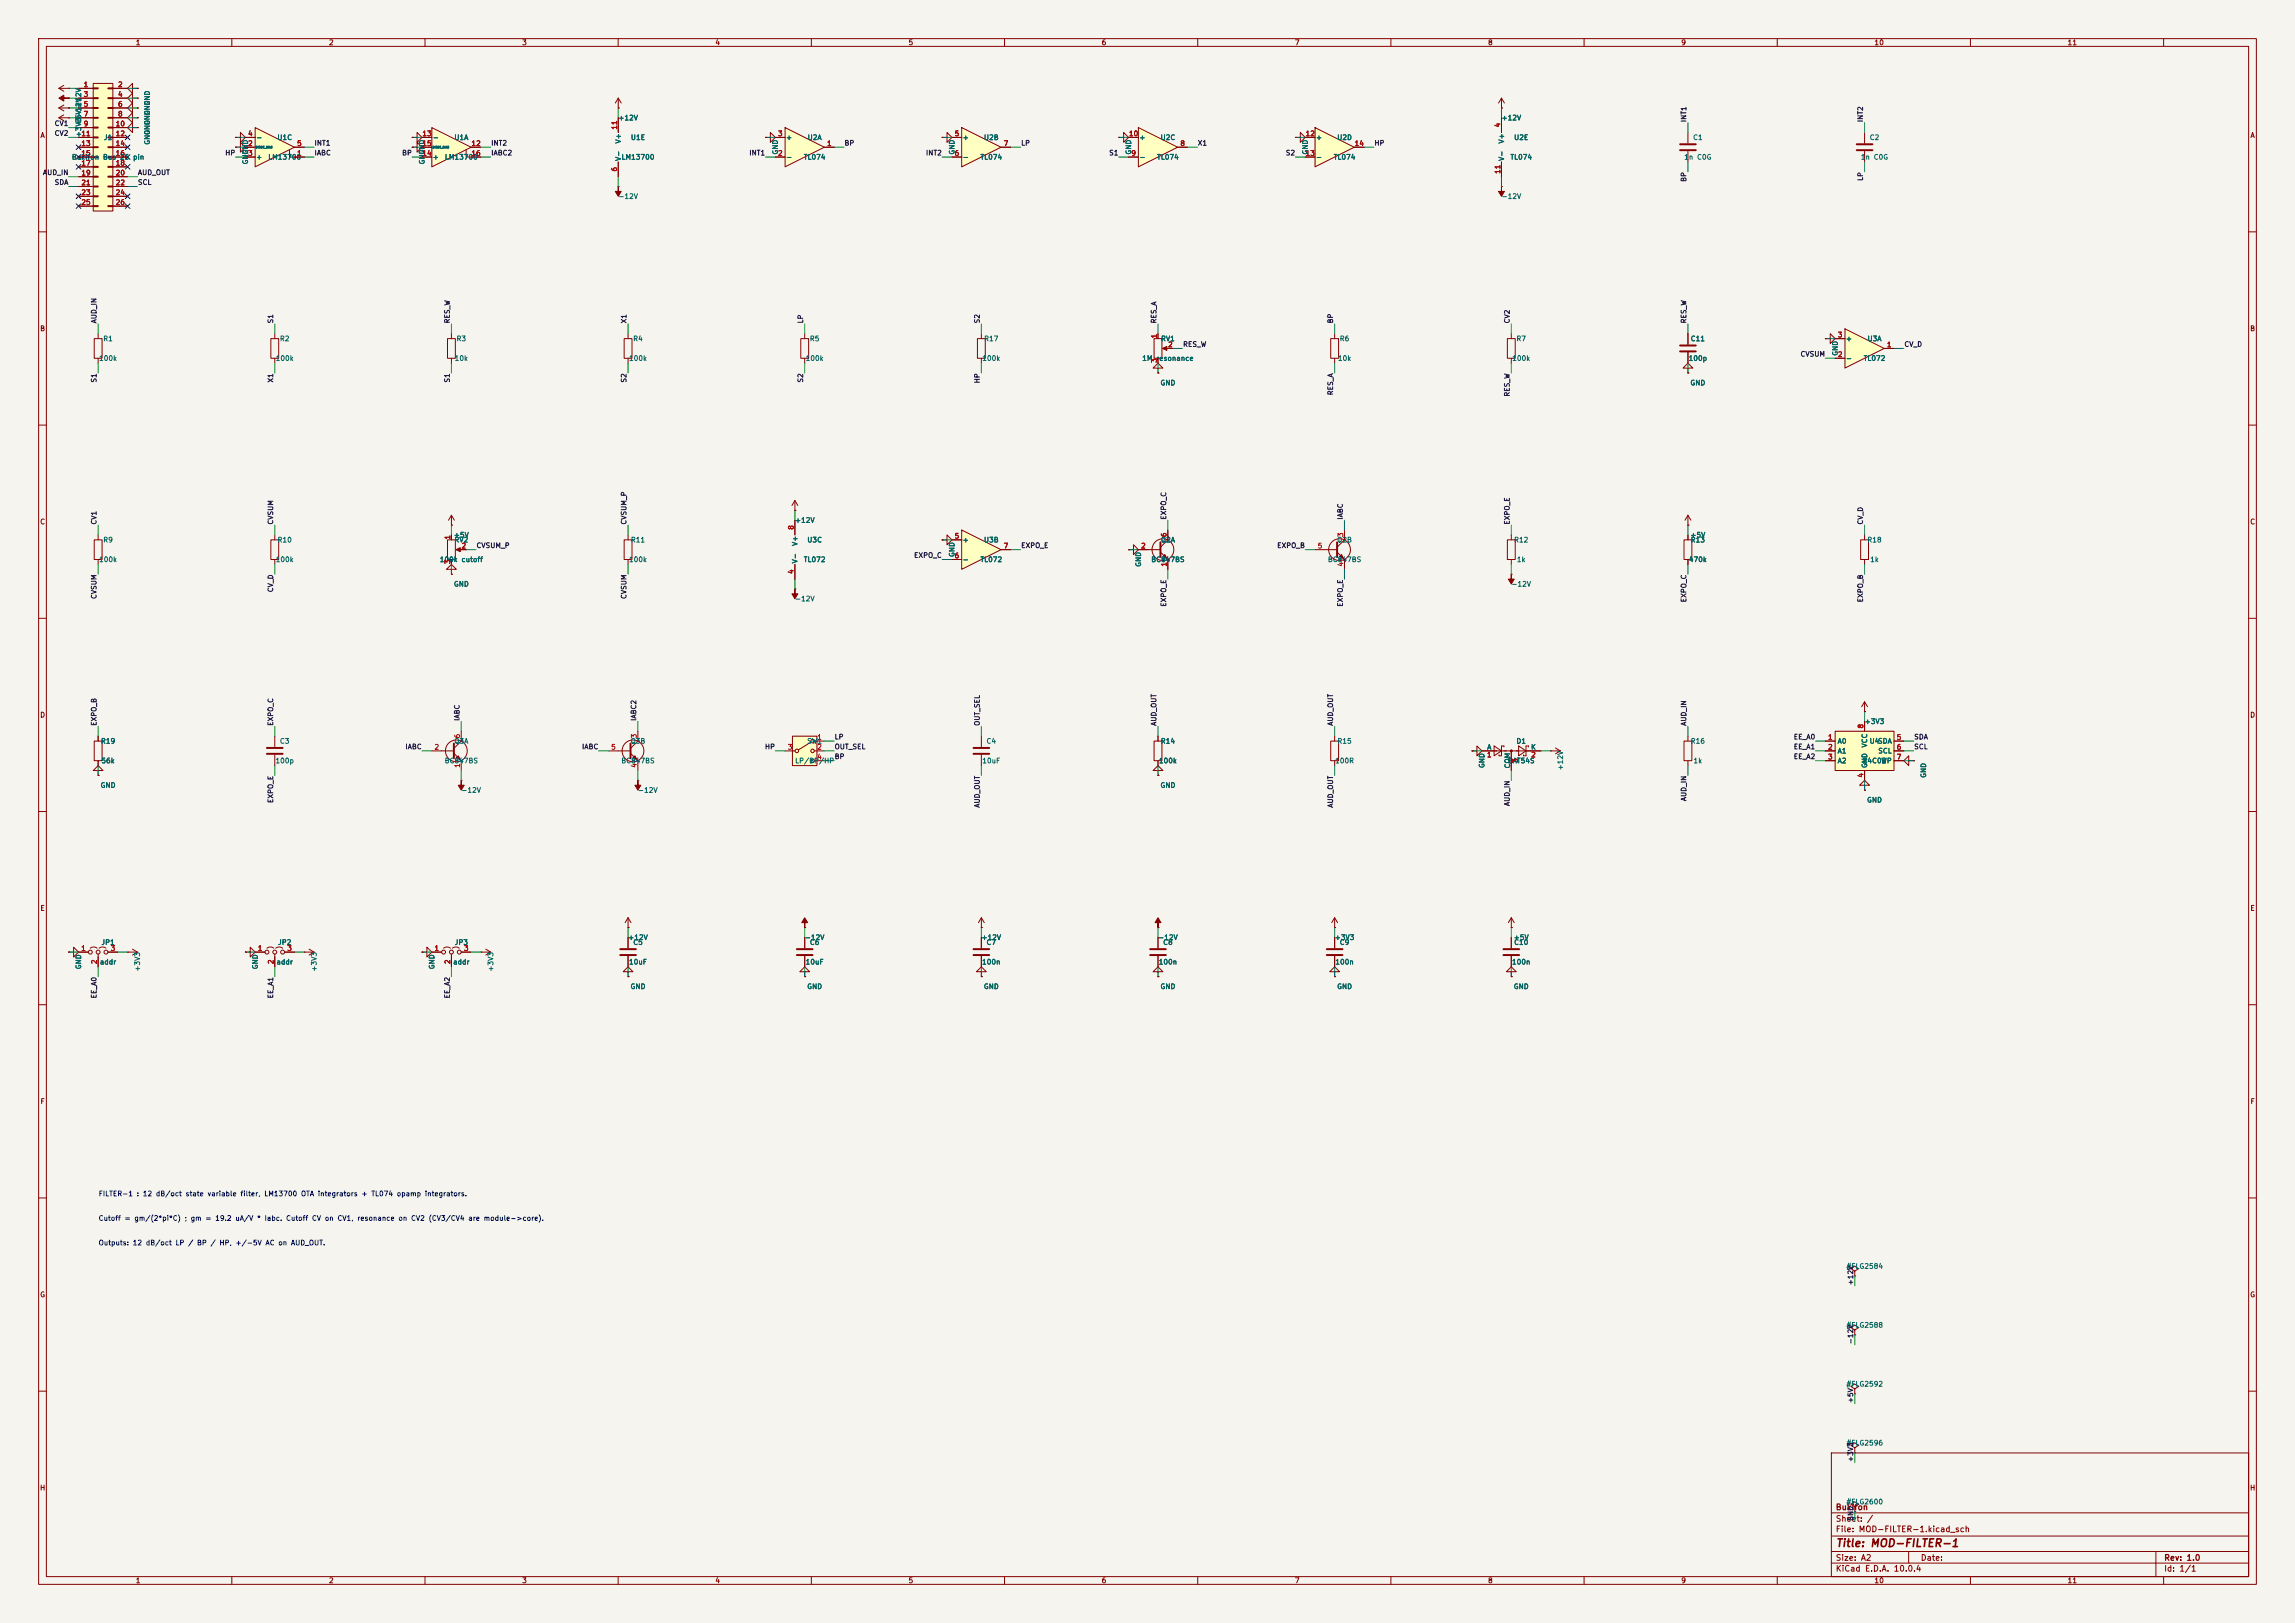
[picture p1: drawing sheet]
<svg xmlns="http://www.w3.org/2000/svg" width="594mm" height="420mm" viewBox="0 0 594 420" stroke-linecap="round" stroke-linejoin="round" font-family="sans-serif">
<defs><g id="words">
<text font-size="2" fill="#840000" x="475" y="400.8">Title: MOD-FILTER-1</text>
<g font-size="1.5" fill="#840000">
<text x="475" y="394.1">Sheet: /</text>
<text x="475" y="391.1">Bukifon</text>
<text x="475" y="396.8">File: MOD-FILTER-1.kicad_sch</text>
<text x="475" y="407">KiCad E.D.A. 10.0.4</text>
<text x="475" y="404.2">Size: A2</text>
<text x="497" y="404.2">Date:</text>
<text x="560" y="404.2">Rev: 1.0</text>
<text x="560" y="407">Id: 1/1</text>
</g>
<g font-size="1.3" fill="#840000">
<text x="35" y="12">1</text>
<text x="85" y="12">2</text>
<text x="135" y="12">3</text>
<text x="185" y="12">4</text>
<text x="235" y="12">5</text>
<text x="285" y="12">6</text>
<text x="335" y="12">7</text>
<text x="385" y="12">8</text>
<text x="435" y="12">9</text>
<text x="485" y="12">10</text>
<text x="535" y="12">11</text>
<text x="10.3" y="36">A</text>
<text x="582.3" y="36">A</text>
<text x="10.3" y="86">B</text>
<text x="582.3" y="86">B</text>
<text x="10.3" y="136">C</text>
<text x="582.3" y="136">C</text>
<text x="10.3" y="186">D</text>
<text x="582.3" y="186">D</text>
<text x="10.3" y="236">E</text>
<text x="582.3" y="236">E</text>
<text x="10.3" y="286">F</text>
<text x="582.3" y="286">F</text>
<text x="10.3" y="336">G</text>
<text x="582.3" y="336">G</text>
<text x="10.2" y="386">H</text>
<text x="582.2" y="386">H</text>
<text x="35" y="410">1</text>
<text x="85" y="410">2</text>
<text x="135" y="410">3</text>
<text x="185" y="410">4</text>
<text x="235" y="410">5</text>
<text x="285" y="410">6</text>
<text x="335" y="410">7</text>
<text x="385" y="410">8</text>
<text x="435" y="410">9</text>
<text x="485" y="410">10</text>
<text x="535" y="410">11</text>
</g>
<g font-size="1.3" fill="#a90000">
<text x="21.5" y="22.8">1</text>
<text x="30.4" y="22.8">2</text>
<text x="21.5" y="25.4">3</text>
<text x="21.5" y="27.9">5</text>
<text x="30.4" y="25.4">4</text>
<text x="30.4" y="27.9">6</text>
<text x="20.9" y="35.5">11</text>
<text x="21.5" y="30.5">7</text>
<text x="21.5" y="33">9</text>
<text x="29.8" y="33">10</text>
<text x="29.8" y="35.5">12</text>
<text x="30.4" y="30.5">8</text>
<text x="64.1" y="35.5">4</text>
<text x="109.2" y="35.5">13</text>
<text x="160" y="33.7" transform="rotate(-90 160 33.7)">11</text>
<text x="201.2" y="35.5">3</text>
<text x="246.9" y="35.5">5</text>
<text x="292.1" y="35.5">10</text>
<text x="337.8" y="35.5">12</text>
<text x="388.6" y="33.1" transform="rotate(-90 388.6 33.1)">4</text>
<text x="20.9" y="38.1">13</text>
<text x="20.9" y="40.6">15</text>
<text x="29.8" y="38.1">14</text>
<text x="29.8" y="40.6">16</text>
<text x="64.1" y="38.1">2</text>
<text x="64.1" y="40.6">3</text>
<text x="76.8" y="40.6">1</text>
<text x="76.8" y="38.1">5</text>
<text x="109.2" y="40.6">14</text>
<text x="109.2" y="38.1">15</text>
<text x="121.9" y="38.1">12</text>
<text x="121.9" y="40.6">16</text>
<text x="201.2" y="40.6">2</text>
<text x="213.9" y="38.1">1</text>
<text x="246.9" y="40.6">6</text>
<text x="259.6" y="38.1">7</text>
<text x="292.7" y="40.6">9</text>
<text x="305.4" y="38.1">8</text>
<text x="337.8" y="40.6">13</text>
<text x="350.5" y="38.1">14</text>
<text x="20.9" y="43.2">17</text>
<text x="20.9" y="45.7">19</text>
<text x="29.8" y="43.2">18</text>
<text x="29.8" y="45.7">20</text>
<text x="160" y="44.5" transform="rotate(-90 160 44.5)">6</text>
<text x="388.6" y="45.1" transform="rotate(-90 388.6 45.1)">11</text>
<text x="20.9" y="48.2">21</text>
<text x="20.9" y="50.8">23</text>
<text x="20.9" y="53.3">25</text>
<text x="29.8" y="48.2">22</text>
<text x="29.8" y="50.8">24</text>
<text x="29.8" y="53.3">26</text>
<text x="299.7" y="87.7" transform="rotate(-90 299.7 87.7)">1</text>
<text x="475.5" y="87.6">3</text>
<text x="299.7" y="94.1" transform="rotate(-90 299.7 94.1)">3</text>
<text x="302.2" y="90.1">2</text>
<text x="475.5" y="92.7">2</text>
<text x="488.2" y="90.1">1</text>
<text x="205.7" y="137.2" transform="rotate(-90 205.7 137.2)">8</text>
<text x="116.8" y="139.8" transform="rotate(-90 116.8 139.8)">1</text>
<text x="119.3" y="142.2">2</text>
<text x="246.9" y="139.7">5</text>
<text x="259.6" y="142.2">7</text>
<text x="295.2" y="142.2">2</text>
<text x="302.2" y="139.1" transform="rotate(-90 302.2 139.1)">6</text>
<text x="340.9" y="142.2">5</text>
<text x="348" y="139.1" transform="rotate(-90 348 139.1)">3</text>
<text x="116.8" y="146.1" transform="rotate(-90 116.8 146.1)">3</text>
<text x="205.7" y="148.7" transform="rotate(-90 205.7 148.7)">4</text>
<text x="246.9" y="144.8">6</text>
<text x="302.2" y="146.8" transform="rotate(-90 302.2 146.8)">1</text>
<text x="348" y="146.8" transform="rotate(-90 348 146.8)">4</text>
<text x="119.4" y="191.2" transform="rotate(-90 119.4 191.2)">6</text>
<text x="165.1" y="191.2" transform="rotate(-90 165.1 191.2)">3</text>
<text x="211.4" y="191.7">1</text>
<text x="473" y="191.7">1</text>
<text x="482.6" y="188.7" transform="rotate(-90 482.6 188.7)">8</text>
<text x="490.8" y="191.7">5</text>
<text x="112.3" y="194.3">2</text>
<text x="158" y="194.3">5</text>
<text x="203.8" y="194.3">3</text>
<text x="211.4" y="194.3">2</text>
<text x="211.4" y="196.8">4</text>
<text x="384.7" y="196.3">1</text>
<text x="393.1" y="197.6" transform="rotate(-90 393.1 197.6)">3</text>
<text x="396.2" y="196.3">2</text>
<text x="473" y="194.3">2</text>
<text x="473" y="196.8">3</text>
<text x="490.8" y="194.3">6</text>
<text x="490.8" y="196.8">7</text>
<text x="119.4" y="198.8" transform="rotate(-90 119.4 198.8)">1</text>
<text x="165.1" y="198.8" transform="rotate(-90 165.1 198.8)">4</text>
<text x="482.6" y="201.4" transform="rotate(-90 482.6 201.4)">4</text>
<text x="20.9" y="246.4">1</text>
<text x="25.4" y="249.6" transform="rotate(-90 25.4 249.6)">2</text>
<text x="28.5" y="246.4">3</text>
<text x="66.6" y="246.4">1</text>
<text x="71.1" y="249.6" transform="rotate(-90 71.1 249.6)">2</text>
<text x="74.2" y="246.4">3</text>
<text x="112.3" y="246.4">1</text>
<text x="116.8" y="249.6" transform="rotate(-90 116.8 249.6)">2</text>
<text x="119.9" y="246.4">3</text>
</g>
<g font-size="1.3" fill="#006464">
<text x="39.1" y="30" transform="rotate(-90 39.1 30)">GND</text>
<text x="39.1" y="27.4" transform="rotate(-90 39.1 27.4)">GND</text>
<text x="21.3" y="35.7" transform="rotate(-90 21.3 35.7)">+3V3-12V</text>
<text x="21.3" y="32.5" transform="rotate(-90 21.3 32.5)">+5V +12V</text>
<text x="39.1" y="35.1" transform="rotate(-90 39.1 35.1)">GND</text>
<text x="39.1" y="32.5" transform="rotate(-90 39.1 32.5)">GND</text>
<text x="159.9" y="31.5">+12V</text>
<text x="388.5" y="31.5">+12V</text>
<text x="18.5" y="41.6">Bukifon Bus 26 pin</text>
<text x="26.7" y="36.5">J1</text>
<text x="39.1" y="37.6" transform="rotate(-90 39.1 37.6)">GND</text>
<text x="66.2" y="41.6">+</text>
<text x="66.2" y="36.5">-</text>
<text x="69.3" y="41.6">LM13700</text>
<text x="71.7" y="36.5">U1C</text>
<text x="111.9" y="36.5">-</text>
<text x="111.9" y="41.6">+</text>
<text x="115" y="41.6">LM13700</text>
<text x="117.5" y="36.5">U1A</text>
<text x="160.7" y="41.6">LM13700</text>
<text x="161" y="41.8" transform="rotate(-90 161 41.8)">V-</text>
<text x="161" y="37.3" transform="rotate(-90 161 37.3)">V+</text>
<text x="163.2" y="36.5">U1E</text>
<text x="201.6" y="40.1" transform="rotate(-90 201.6 40.1)">GND</text>
<text x="203.3" y="41.6">-</text>
<text x="203.3" y="36.5">+</text>
<text x="207.9" y="41.6">TL074</text>
<text x="208.9" y="36.5">U2A</text>
<text x="247.4" y="40.1" transform="rotate(-90 247.4 40.1)">GND</text>
<text x="249" y="36.5">+</text>
<text x="249" y="41.6">-</text>
<text x="253.6" y="41.6">TL074</text>
<text x="254.5" y="36.5">U2B</text>
<text x="293.1" y="40.1" transform="rotate(-90 293.1 40.1)">GND</text>
<text x="294.8" y="41.6">-</text>
<text x="294.8" y="36.5">+</text>
<text x="299.3" y="41.6">TL074</text>
<text x="300.3" y="36.5">U2C</text>
<text x="338.8" y="40.1" transform="rotate(-90 338.8 40.1)">GND</text>
<text x="340.5" y="36.5">+</text>
<text x="340.5" y="41.6">-</text>
<text x="345.1" y="41.6">TL074</text>
<text x="346" y="36.5">U2D</text>
<text x="389.6" y="41.8" transform="rotate(-90 389.6 41.8)">V-</text>
<text x="389.6" y="37.3" transform="rotate(-90 389.6 37.3)">V+</text>
<text x="390.8" y="41.6">TL074</text>
<text x="391.8" y="36.5">U2E</text>
<text x="435.8" y="41.6">1n C0G</text>
<text x="438.1" y="36.5">C1</text>
<text x="481.5" y="41.6">1n C0G</text>
<text x="483.8" y="36.5">C2</text>
<text x="64.5" y="42.7" transform="rotate(-90 64.5 42.7)">GND</text>
<text x="110.2" y="42.7" transform="rotate(-90 110.2 42.7)">GND</text>
<text x="159.9" y="51.8">-12V</text>
<text x="388.5" y="51.8">-12V</text>
<text x="26.6" y="88.6">R1</text>
<text x="72.3" y="88.6">R2</text>
<text x="118" y="88.6">R3</text>
<text x="163.8" y="88.6">R4</text>
<text x="209.5" y="88.6">R5</text>
<text x="254.6" y="88.6">R17</text>
<text x="300.4" y="88.6">RV1</text>
<text x="346.6" y="88.6">R6</text>
<text x="392.4" y="88.6">R7</text>
<text x="437.5" y="88.6">C11</text>
<text x="477.6" y="88.6">+</text>
<text x="483.2" y="88.6">U3A</text>
<text x="25.5" y="93.7">100k</text>
<text x="71.2" y="93.7">100k</text>
<text x="117.6" y="93.7">10k</text>
<text x="162.7" y="93.7">100k</text>
<text x="208.4" y="93.7">100k</text>
<text x="254.1" y="93.7">100k</text>
<text x="295.5" y="93.7">1M resonance</text>
<text x="346.2" y="93.7">10k</text>
<text x="391.3" y="93.7">100k</text>
<text x="436.9" y="93.7">100p</text>
<text x="476" y="92.2" transform="rotate(-90 476 92.2)">GND</text>
<text x="477.6" y="93.7">-</text>
<text x="482.2" y="93.7">TL072</text>
<text x="300.2" y="100">GND</text>
<text x="437.4" y="100">GND</text>
<text x="205.6" y="135.6">+12V</text>
<text x="26.6" y="140.7">R9</text>
<text x="71.7" y="140.7">R10</text>
<text x="117.3" y="139.4">+5V</text>
<text x="117.5" y="140.7">RV2</text>
<text x="163.2" y="140.7">R11</text>
<text x="206.7" y="141.4" transform="rotate(-90 206.7 141.4)">V+</text>
<text x="208.8" y="140.7">U3C</text>
<text x="249" y="140.7">+</text>
<text x="254.5" y="140.7">U3B</text>
<text x="300.3" y="140.7">Q2A</text>
<text x="346" y="140.7">Q2B</text>
<text x="391.8" y="140.7">R12</text>
<text x="437.4" y="139.4">+5V</text>
<text x="437.5" y="140.7">R13</text>
<text x="483.2" y="140.7">R18</text>
<text x="25.5" y="145.8">100k</text>
<text x="71.2" y="145.8">100k</text>
<text x="113.7" y="145.8">100k cutoff</text>
<text x="162.7" y="145.8">100k</text>
<text x="206.7" y="145.9" transform="rotate(-90 206.7 145.9)">V-</text>
<text x="207.9" y="145.8">TL072</text>
<text x="247.4" y="144.3" transform="rotate(-90 247.4 144.3)">GND</text>
<text x="249" y="145.8">-</text>
<text x="253.6" y="145.8">TL072</text>
<text x="295.6" y="146.8" transform="rotate(-90 295.6 146.8)">GND</text>
<text x="297.8" y="145.8">BC847BS</text>
<text x="343.6" y="145.8">BC847BS</text>
<text x="392.5" y="145.8">1k</text>
<text x="437" y="145.8">470k</text>
<text x="483.9" y="145.8">1k</text>
<text x="117.3" y="152.1">GND</text>
<text x="205.6" y="155.9">-12V</text>
<text x="391.1" y="152.1">-12V</text>
<text x="482.5" y="187.7">+3V3</text>
<text x="26" y="192.7">R19</text>
<text x="26.1" y="197.8">56k</text>
<text x="71.2" y="197.8">100p</text>
<text x="72.3" y="192.7">C3</text>
<text x="115" y="197.8">BC847BS</text>
<text x="117.5" y="192.7">Q3A</text>
<text x="160.7" y="197.8">BC847BS</text>
<text x="163.1" y="192.7">Q3B</text>
<text x="205.7" y="197.8">LP/BP/HP</text>
<text x="208.8" y="192.7">SW1</text>
<text x="254.1" y="197.8">10uF</text>
<text x="255.2" y="192.7">C4</text>
<text x="299.8" y="197.8">100k</text>
<text x="300.3" y="192.7">R14</text>
<text x="345.4" y="197.8">100R</text>
<text x="346" y="192.7">R15</text>
<text x="384.8" y="194.3">A</text>
<text x="390.1" y="197.8">BAT54S</text>
<text x="392.4" y="192.7">D1</text>
<text x="396.1" y="194.3">K</text>
<text x="437.5" y="192.7">R16</text>
<text x="438.2" y="197.8">1k</text>
<text x="475.5" y="192.7">A0</text>
<text x="475.5" y="195.3">A1</text>
<text x="475.5" y="197.8">A2</text>
<text x="482" y="197.8">24C02</text>
<text x="483.6" y="193.6" transform="rotate(-90 483.6 193.6)">VCC</text>
<text x="483.8" y="192.7">U4SDA</text>
<text x="486" y="195.3">SCL</text>
<text x="486.8" y="197.8">WP</text>
<text x="384.5" y="198.9" transform="rotate(-90 384.5 198.9)">GND</text>
<text x="391.1" y="199" transform="rotate(-90 391.1 199)">COM</text>
<text x="404.8" y="199.5" transform="rotate(-90 404.8 199.5)">+12V</text>
<text x="483.6" y="198.9" transform="rotate(-90 483.6 198.9)">GND</text>
<text x="498.8" y="201.4" transform="rotate(-90 498.8 201.4)">GND</text>
<text x="25.9" y="204.2">GND</text>
<text x="119.3" y="205.4">-12V</text>
<text x="165" y="205.4">-12V</text>
<text x="300.2" y="204.2">GND</text>
<text x="483.1" y="208">GND</text>
<text x="26.1" y="244.8">JP1</text>
<text x="71.8" y="244.8">JP2</text>
<text x="117.6" y="244.8">JP3</text>
<text x="162.5" y="243.5">+12V</text>
<text x="163.8" y="244.8">C5</text>
<text x="208.2" y="243.5">-12V</text>
<text x="209.5" y="244.8">C6</text>
<text x="253.9" y="243.5">+12V</text>
<text x="255.2" y="244.8">C7</text>
<text x="299.6" y="243.5">-12V</text>
<text x="300.9" y="244.8">C8</text>
<text x="345.3" y="243.5">+3V3</text>
<text x="346.6" y="244.8">C9</text>
<text x="391.7" y="243.5">+5V</text>
<text x="391.8" y="244.8">C10</text>
<text x="21.3" y="251" transform="rotate(-90 21.3 251)">GND</text>
<text x="25.7" y="249.9">addr</text>
<text x="36.5" y="251.6" transform="rotate(-90 36.5 251.6)">+3V3</text>
<text x="67" y="251" transform="rotate(-90 67 251)">GND</text>
<text x="71.4" y="249.9">addr</text>
<text x="82.3" y="251.6" transform="rotate(-90 82.3 251.6)">+3V3</text>
<text x="112.7" y="251" transform="rotate(-90 112.7 251)">GND</text>
<text x="117.2" y="249.9">addr</text>
<text x="128" y="251.6" transform="rotate(-90 128 251.6)">+3V3</text>
<text x="162.7" y="249.9">10uF</text>
<text x="208.4" y="249.9">10uF</text>
<text x="254" y="249.9">100n</text>
<text x="299.8" y="249.9">100n</text>
<text x="345.5" y="249.9">100n</text>
<text x="391.2" y="249.9">100n</text>
<text x="163.1" y="256.2">GND</text>
<text x="208.8" y="256.2">GND</text>
<text x="254.5" y="256.2">GND</text>
<text x="300.2" y="256.2">GND</text>
<text x="345.9" y="256.2">GND</text>
<text x="391.7" y="256.2">GND</text>
<text x="477.8" y="328.6">#FLG2584</text>
<text x="477.8" y="343.9">#FLG2588</text>
<text x="477.8" y="359.1">#FLG2592</text>
<text x="477.8" y="374.4">#FLG2596</text>
<text x="477.8" y="389.6">#FLG2600</text>
</g>
<g font-size="1.3" fill="#0f0f0f">
<text x="14" y="35.4">CV2</text>
<text x="14" y="32.9">CV1</text>
<text x="436.8" y="31.8" transform="rotate(-90 436.8 31.8)">INT1</text>
<text x="482.5" y="31.8" transform="rotate(-90 482.5 31.8)">INT2</text>
<text x="58.2" y="40.5">HP</text>
<text x="81.3" y="38">INT1</text>
<text x="81.3" y="40.5">IABC</text>
<text x="103.9" y="40.5">BP</text>
<text x="127" y="40.5">IABC2</text>
<text x="127" y="38">INT2</text>
<text x="193.8" y="40.5">INT1</text>
<text x="218.4" y="38">BP</text>
<text x="239.5" y="40.5">INT2</text>
<text x="264.2" y="38">LP</text>
<text x="286.9" y="40.5">S1</text>
<text x="309.9" y="38">X1</text>
<text x="332.7" y="40.5">S2</text>
<text x="355.6" y="38">HP</text>
<text x="11" y="45.6">AUD_IN</text>
<text x="35.6" y="45.6">AUD_OUT</text>
<text x="436.8" y="47.2" transform="rotate(-90 436.8 47.2)">BP</text>
<text x="482.5" y="47" transform="rotate(-90 482.5 47)">LP</text>
<text x="14" y="48.1">SDA</text>
<text x="35.6" y="48.1">SCL</text>
<text x="25.3" y="83.8" transform="rotate(-90 25.3 83.8)">AUD_IN</text>
<text x="71" y="83.8" transform="rotate(-90 71 83.8)">S1</text>
<text x="116.7" y="83.8" transform="rotate(-90 116.7 83.8)">RES_W</text>
<text x="162.4" y="83.8" transform="rotate(-90 162.4 83.8)">X1</text>
<text x="208.2" y="83.8" transform="rotate(-90 208.2 83.8)">LP</text>
<text x="253.9" y="83.8" transform="rotate(-90 253.9 83.8)">S2</text>
<text x="299.6" y="83.8" transform="rotate(-90 299.6 83.8)">RES_A</text>
<text x="345.3" y="83.8" transform="rotate(-90 345.3 83.8)">BP</text>
<text x="391" y="83.8" transform="rotate(-90 391 83.8)">CV2</text>
<text x="436.8" y="83.8" transform="rotate(-90 436.8 83.8)">RES_W</text>
<text x="306.1" y="90">RES_W</text>
<text x="465.9" y="92.6">CVSUM</text>
<text x="492.8" y="90">CV_D</text>
<text x="25.3" y="99.1" transform="rotate(-90 25.3 99.1)">S1</text>
<text x="71" y="99.1" transform="rotate(-90 71 99.1)">X1</text>
<text x="116.7" y="99.1" transform="rotate(-90 116.7 99.1)">S1</text>
<text x="162.4" y="99.1" transform="rotate(-90 162.4 99.1)">S2</text>
<text x="208.2" y="99.1" transform="rotate(-90 208.2 99.1)">S2</text>
<text x="253.9" y="99.3" transform="rotate(-90 253.9 99.3)">HP</text>
<text x="345.3" y="102.4" transform="rotate(-90 345.3 102.4)">RES_A</text>
<text x="391" y="102.8" transform="rotate(-90 391 102.8)">RES_W</text>
<text x="25.3" y="135.9" transform="rotate(-90 25.3 135.9)">CV1</text>
<text x="71" y="135.9" transform="rotate(-90 71 135.9)">CVSUM</text>
<text x="162.4" y="135.9" transform="rotate(-90 162.4 135.9)">CVSUM_P</text>
<text x="302.1" y="134.6" transform="rotate(-90 302.1 134.6)">EXPO_C</text>
<text x="347.9" y="134.6" transform="rotate(-90 347.9 134.6)">IABC</text>
<text x="391" y="135.9" transform="rotate(-90 391 135.9)">EXPO_E</text>
<text x="482.5" y="135.9" transform="rotate(-90 482.5 135.9)">CV_D</text>
<text x="123.2" y="142.1">CVSUM_P</text>
<text x="264.2" y="142.1">EXPO_E</text>
<text x="330.4" y="142.1">EXPO_B</text>
<text x="236.4" y="144.7">EXPO_C</text>
<text x="25.3" y="155.1" transform="rotate(-90 25.3 155.1)">CVSUM</text>
<text x="71" y="153.4" transform="rotate(-90 71 153.4)">CV_D</text>
<text x="162.4" y="155.1" transform="rotate(-90 162.4 155.1)">CVSUM</text>
<text x="436.8" y="156" transform="rotate(-90 436.8 156)">EXPO_C</text>
<text x="482.5" y="156" transform="rotate(-90 482.5 156)">EXPO_B</text>
<text x="302.1" y="157.1" transform="rotate(-90 302.1 157.1)">EXPO_E</text>
<text x="347.9" y="157.1" transform="rotate(-90 347.9 157.1)">EXPO_E</text>
<text x="25.3" y="188" transform="rotate(-90 25.3 188)">EXPO_B</text>
<text x="71" y="188" transform="rotate(-90 71 188)">EXPO_C</text>
<text x="119.3" y="186.7" transform="rotate(-90 119.3 186.7)">IABC</text>
<text x="165" y="186.7" transform="rotate(-90 165 186.7)">IABC2</text>
<text x="215.9" y="191.6">LP</text>
<text x="253.9" y="188" transform="rotate(-90 253.9 188)">OUT_SEL</text>
<text x="299.6" y="188" transform="rotate(-90 299.6 188)">AUD_OUT</text>
<text x="345.3" y="188" transform="rotate(-90 345.3 188)">AUD_OUT</text>
<text x="436.8" y="188" transform="rotate(-90 436.8 188)">AUD_IN</text>
<text x="464.1" y="191.6">EE_A0</text>
<text x="495.3" y="191.6">SDA</text>
<text x="104.8" y="194.2">IABC</text>
<text x="150.5" y="194.2">IABC</text>
<text x="197.9" y="194.2">HP</text>
<text x="215.9" y="196.7">BP</text>
<text x="215.9" y="194.2">OUT_SEL</text>
<text x="464.1" y="194.2">EE_A1</text>
<text x="464.1" y="196.7">EE_A2</text>
<text x="495.3" y="194.2">SCL</text>
<text x="71" y="207.9" transform="rotate(-90 71 207.9)">EXPO_E</text>
<text x="253.9" y="209.1" transform="rotate(-90 253.9 209.1)">AUD_OUT</text>
<text x="345.3" y="209.1" transform="rotate(-90 345.3 209.1)">AUD_OUT</text>
<text x="391" y="208.7" transform="rotate(-90 391 208.7)">AUD_IN</text>
<text x="436.8" y="207.5" transform="rotate(-90 436.8 207.5)">AUD_IN</text>
<text x="25.3" y="258.5" transform="rotate(-90 25.3 258.5)">EE_A0</text>
<text x="71" y="258.5" transform="rotate(-90 71 258.5)">EE_A1</text>
<text x="116.7" y="258.5" transform="rotate(-90 116.7 258.5)">EE_A2</text>
<text x="479.9" y="332.7" transform="rotate(-90 479.9 332.7)">+12V</text>
<text x="479.9" y="348" transform="rotate(-90 479.9 348)">-12V</text>
<text x="479.9" y="363.2" transform="rotate(-90 479.9 363.2)">+5V</text>
<text x="479.9" y="378.5" transform="rotate(-90 479.9 378.5)">+3V3</text>
<text x="479.9" y="393.7" transform="rotate(-90 479.9 393.7)">GND</text>
</g>
<g font-size="1.3" fill="#0000c2">
<text x="25.4" y="309.9">FILTER-1 : 12 dB/oct state variable filter, LM13700 OTA integrators + TL074 opamp integrators.</text>
<text x="25.4" y="316.2">Cutoff = gm/(2*pi*C) ; gm = 19.2 uA/V * Iabc. Cutoff CV on CV1, resonance on CV2 (CV3/CV4 are module-&gt;core).</text>
<text x="25.4" y="322.6">Outputs: 12 dB/oct LP / BP / HP, +/-5V AC on AUD_OUT.</text>
</g>
<g font-size=".5" fill="#006464">
<text x="66.2" y="38.5">DIODE_BIAS</text>
<text x="111.9" y="38.5">DIODE_BIAS</text>
</g>
</g></defs>
<path d="M0 0h594v420h-594z" fill="#f5f4ef" stroke="#f5f4ef" stroke-width=".26"/>
<g fill="none" stroke="#840000" stroke-width=".26">
<path d="M10 10h574v400h-574zM12 12h570v396h-570zM60 10v2M110 10v2M160 10v2M210 10v2M260 10v2M310 10v2M360 10v2M410 10v2M460 10v2M510 10v2"/>
<path d="M560 10v2M15.2 30.5l1.3 .7M15.2 30.5h2.6M15.2 22.9l1.3 .7M15.2 22.9h2.6M15.2 27.9l1.3 .8M15.2 27.9h2.6M16.5 29.7l-1.3 .8M16.5 22.1l-1.3 .8M16.5 27.2l-1.3 .7M17.8 30.5h.1M17.8 22.9h.1"/>
<path d="M17.8 25.4h.1M17.8 27.9h.1M34.3 27.9v-1.2l-1.3 1.2 1.3 1.3v-1.3h1.3M34.3 33v-1.2l-1.3 1.2 1.3 1.3v-1.3h1.3M35.6 27.9h.1M35.6 33h.1M10 60h2M582 60h2M298.7 87.6h2v5.1h-2zM299.7 86.4v1.2M299.7 92.7v1.3M301.2 90.2h2.3"/>
<path d="M10 110h2M582 110h2M205.7 134.6v3.8M116.8 147.3h1.3l-1.3-1.2-1.2 1.2h1.2v1.3M116.8 148.6h.1M205.7 146.1v3.8M10 160h2M582 160h2M157.5 194.3h5.7M163.2 194.9l1.9 2v2.5M165.1 189.2v2.6l-1.9 1.9M344.4 191.8h2.1v5.1h-2.1z"/>
<path d="M345.4 190.5v1.3M345.4 196.9v1.2M381 194.3h1.3v-1.3l1.2 1.3-1.2 1.3v-1.3M381 194.3h.1M383.5 194.3h15.3M386.7 193l1.9 1.3-1.9 1.3zM389.3 193.3v-.3h-.7v2.6h-.6v-.3M391.2 194.3v5.1M393.1 193l1.9 1.3-1.9 1.3zM395.6 193.3v-.3h-.6v2.6h-.7v-.3M401.3 194.3h.1M401.3 194.3h2.6"/>
<path d="M402.6 193.5l1.3 .8M403.9 194.3l-1.3 .8M10 210h2M482.6 203.2h1.3l-1.3-1.3-1.3 1.3h1.3v1.3M482.6 204.5h.1M582 210h2M345.4 237.5l-.7 1.3M345.4 237.5l.8 1.3M345.4 237.5v2.5M391.2 237.5l-.8 1.3M391.2 237.5l.7 1.3M391.2 237.5v2.5"/>
<path d="M299.7 251.5h1.3l-1.3-1.3-1.3 1.3h1.3v1.2M299.7 252.7h.1M299.7 242.6v2.8M299.7 247.4v2.8M345.4 251.5h1.3l-1.3-1.3-1.2 1.3h1.2v1.2M345.4 252.7h.1M345.4 240h.1M345.4 242.6v2.8M345.4 247.4v2.8M391.2 251.5h1.2l-1.2-1.3-1.3 1.3h1.3v1.2M391.2 252.7h.1M391.2 240h.1"/>
<path d="M391.2 242.6v2.8M391.2 247.4v2.8M10 260h2M582 260h2M10 310h2M582 310h2M480.1 359.4l1-.6-1-.7-1.1 .7 1.1 .6v1.3M10 360h2M474 376h108v32h-108zM480.1 374.7l1-.7-1-.6-1.1 .6 1.1 .7v1.2M480.1 375.9h.1M480.1 360.7h.1"/>
<path d="M582 360h2M474 397.5h108M474 391.5h108M480.1 389.9l1-.6-1-.7-1.1 .7 1.1 .6v1.3M480.1 391.2h.1M60 408v2M110 408v2M160 408v2M210 408v2M260 408v2M310 408v2M360 408v2"/>
<path d="M410 408v2M460 408v2M474 404.5h108M474 401.5h108M494 401.5v3M510 408v2M558 401.5v6.5M560 408v2"/>
<circle cx="163.8" cy="194.3" r="2.82"/>
</g>
<g fill="#840000" stroke="#840000" stroke-width=".26">
<path d="M300.9 90.2l1.1-.5v1z"/>
<path d="M164.3 195.6l.5 1-1-.5z"/>
<path d="M15.2 25.4l1.3-.8v.8h1.3h-1.3v.8z"/>
<circle cx="391.2" cy="194.3" r=".25"/>
</g>
<path d="M163.2 192.4v3.8M297.7 245.6h4.1M297.7 247.1h4.1M343.4 245.6h4.1M343.4 247.1h4.1M389.1 245.6h4.1M389.1 247.1h4.1" fill="none" stroke="#840000" stroke-width=".51"/>
<path d="M66 33l10.2 5.1-10.2 5.1z" fill="#ffffc2"/>
<path d="M61 38.1h1.2v-1.3l1.3 1.3-1.3 1.3v-1.3M61 38.1h.1M61 35.6h1.2v-1.3l1.3 1.3-1.3 1.2v-1.2M61 35.6h.1M63.5 38.1h2.5M63.5 35.6h2.5M66 33l10.2 5.1-10.2 5.1zM74.9 38.7v1.9h3.8M76.2 38.1h2.5M63.5 40.6h2.5" fill="none" stroke="#840000" stroke-width=".26"/>
<path d="M475 189.2h15.2v10.2h-15.2z" fill="#ffffc2"/>
<g fill="none" stroke="#840000" stroke-width=".26">
<path d="M106.7 38.1h1.2v-1.3l1.3 1.3-1.3 1.3v-1.3M106.7 38.1h.1M106.7 35.6h1.2v-1.3l1.3 1.3-1.3 1.2v-1.2M106.7 35.6h.1M435.9 191.8h2v5.1h-2zM436.9 190.5v1.3M436.9 196.9v1.2M472.4 191.8h2.6M472.4 194.3h2.6M472.4 196.9h2.6M475 189.2h15.2v10.2h-15.2zM482.6 184.2h.1"/>
<path d="M482.6 181.6v2.6M482.6 186.7v2.5M482.6 199.4v2.5M482.6 181.6l-.8 1.3M482.6 181.6l.8 1.3M490.2 191.8h2.6M490.2 194.3h2.6M490.2 196.9h2.6M494 196.9v-1.3l-1.2 1.3 1.2 1.2v-1.2h1.3M495.3 196.9h.1"/>
</g>
<path d="M111.8 33l10.1 5.1-10.1 5.1z" fill="#ffffc2"/>
<g fill="none" stroke="#840000" stroke-width=".26">
<path d="M109.2 38.1h2.6M109.2 35.6h2.6M111.8 33l10.1 5.1-10.1 5.1zM120.6 38.7v1.9h3.9M121.9 38.1h2.6M160 27.9h.1M160 25.4l-.7 1.3M160 25.4l.8 1.3M160 25.4v2.5M160 30.5v3.8M198.1 35.6h1.3v-1.3l1.3 1.3-1.3 1.2v-1.2M198.1 35.6h.1"/>
<path d="M109.2 40.6h2.6M160 48.3h.1M160 41.9v3.8M115.8 87.6h2.1v5.1h-2.1zM116.8 86.4v1.2M116.8 92.7v1.3M161.5 87.6h2.1v5.1h-2.1zM162.6 86.4v1.2M162.6 92.7v1.3M435.9 139.7h2v5.1h-2zM436.9 135.9h.1M436.9 133.4v2.5"/>
<path d="M436.9 138.4v1.3M436.9 133.4l-.8 1.2M436.9 133.4l.7 1.2M481.6 139.7h2v5.1h-2zM482.6 138.4v1.3M436.9 144.8v1.3M482.6 144.8v1.3"/>
</g>
<path d="M160 48.3v1.2h.8l-.8 1.3-.7-1.3h.7z" fill="#840000" stroke="#840000" stroke-width=".26"/>
<path d="M203.2 33l10.2 5.1-10.2 5.1z" fill="#ffffc2"/>
<g fill="none" stroke="#840000" stroke-width=".26">
<path d="M200.7 35.6h2.5M203.2 33l10.2 5.1-10.2 5.1zM213.4 38.1h2.5M200.7 40.6h2.5M24.4 87.6h2v5.1h-2zM25.4 86.4v1.2M25.4 92.7v1.3M70.1 87.6h2v5.1h-2zM71.1 86.4v1.2M71.1 92.7v1.3M207.3 87.6h2v5.1h-2zM208.3 86.4v1.2"/>
<path d="M208.3 92.7v1.3M436.9 95.3h1.2l-1.2-1.3-1.3 1.3h1.3v1.2M436.9 96.5h.1M24.4 139.7h2v5.1h-2zM25.4 138.4v1.3M70.1 139.7h2v5.1h-2zM71.1 138.4v1.3M115.8 139.7h2.1v5.1h-2.1zM116.8 135.9h.1M116.8 133.4v2.5M116.8 138.4v1.3M116.8 133.4l-.7 1.2"/>
<path d="M116.8 133.4l.8 1.2M302.3 137.2v2.5l-1.9 1.9M25.4 144.8v1.3M71.1 144.8v1.3M116.8 144.8v1.3M118.4 142.2h2.2M294.6 142.2h5.8M300.4 142.9l1.9 1.9v2.5M254 190.5v2.8M254 195.3v2.8M298.7 191.8h2v5.1h-2zM299.7 199.4h1.3l-1.3-1.3-1.3 1.3h1.3v1.3"/>
<path d="M299.7 190.5v1.3M299.7 196.9v1.2M299.7 200.7h.1M299.7 240h.1M480.1 328.9l1-.6-1-.6-1.1 .6 1.1 .6v1.3M480.1 330.2h.1"/>
<circle cx="301" cy="142.2" r="2.82"/>
</g>
<path d="M300.4 140.3v3.8M252 193.5h4M252 195.1h4" fill="none" stroke="#840000" stroke-width=".51"/>
<g fill="#840000" stroke="#840000" stroke-width=".26">
<path d="M301 144l.5-.5 .5 1z"/>
<path d="M118 142.2l1.1-.5v1z"/>
<path d="M299.7 237.5l.8 1.3h-.8v1.2v-1.2h-.7z"/>
</g>
<path d="M24.1 21.6h5.1v33h-5.1z" fill="#ffffc2"/>
<g fill="none" stroke="#840000" stroke-width=".26">
<path d="M20.3 22.9h3.8M20.3 25.4h3.8M20.3 27.9h3.8M20.3 30.5h3.8M20.3 33h3.8M20.3 35.6h3.8M20.3 38.1h3.8M24.1 21.6h5.1v33h-5.1zM24.1 22.7h1.3v.3h-1.3zM24.1 25.3h1.3v.2h-1.3zM24.1 27.8h1.3v.3h-1.3zM24.1 30.4h1.3v.2h-1.3z"/>
<path d="M24.1 32.9h1.3v.2h-1.3zM24.1 35.4h1.3v.3h-1.3zM24.1 38h1.3v.2h-1.3zM27.9 22.7h1.3v.3h-1.3zM27.9 25.3h1.3v.2h-1.3zM27.9 27.8h1.3v.3h-1.3zM27.9 30.4h1.3v.2h-1.3zM27.9 32.9h1.3v.2h-1.3zM27.9 35.4h1.3v.3h-1.3zM27.9 38h1.3v.2h-1.3zM29.2 22.9h3.8M29.2 25.4h3.8"/>
<path d="M29.2 27.9h3.8M29.2 30.5h3.8M29.2 33h3.8M29.2 35.6h3.8M29.2 38.1h3.8M34.3 25.4v-1.3l-1.3 1.3 1.3 1.3v-1.3h1.3M34.3 30.5v-1.3l-1.3 1.3 1.3 1.3v-1.3h1.3M35.6 25.4h.1M35.6 30.5h.1M20.3 40.6h3.8M20.3 43.2h3.8M20.3 45.7h3.8"/>
<path d="M20.3 48.3h3.8M20.3 50.8h3.8M20.3 53.3h3.8M24.1 40.5h1.3v.3h-1.3zM24.1 43.1h1.3v.2h-1.3zM24.1 45.6h1.3v.2h-1.3zM24.1 48.1h1.3v.3h-1.3zM24.1 50.7h1.3v.2h-1.3zM24.1 53.2h1.3v.3h-1.3zM27.9 40.5h1.3v.3h-1.3zM27.9 43.1h1.3v.2h-1.3zM27.9 45.6h1.3v.2h-1.3z"/>
<path d="M27.9 48.1h1.3v.3h-1.3zM27.9 50.7h1.3v.2h-1.3zM27.9 53.2h1.3v.3h-1.3zM29.2 40.6h3.8M29.2 43.2h3.8M29.2 45.7h3.8M29.2 48.3h3.8M29.2 50.8h3.8M29.2 53.3h3.8M253 87.6h2v5.1h-2zM254 86.4v1.2M254 92.7v1.3"/>
<path d="M161.5 139.7h2.1v5.1h-2.1zM162.6 138.4v1.3M162.6 144.8v1.3M205.7 152.4h.1M292.1 142.2h1.3v-1.2l1.2 1.2-1.2 1.3v-1.3M292.1 142.2h.1M254 251.5h1.3l-1.3-1.3-1.3 1.3h1.3v1.2M254 252.7h.1M254 242.6v2.8M254 247.4v2.8"/>
</g>
<path d="M205.7 152.4v1.3h.8l-.8 1.2-.7-1.2h.7z" fill="#840000" stroke="#840000" stroke-width=".26"/>
<path d="M252 245.6h4M252 247.1h4" fill="none" stroke="#840000" stroke-width=".51"/>
<path d="M294.6 33l10.2 5.1-10.2 5.1z" fill="#ffffc2"/>
<path d="M292.1 35.6h2.5M294.6 33l10.2 5.1-10.2 5.1zM304.8 38.1h2.5M292.1 40.6h2.5" fill="none" stroke="#840000" stroke-width=".26"/>
<path d="M340.4 33l10.1 5.1-10.1 5.1z" fill="#ffffc2"/>
<g fill="none" stroke="#840000" stroke-width=".26">
<path d="M289.6 35.6h1.2v-1.3l1.3 1.3-1.3 1.2v-1.2M289.6 35.6h.1M335.3 35.6h1.2v-1.3l1.3 1.3-1.3 1.2v-1.2M335.3 35.6h.1M337.8 35.6h2.6M340.4 33l10.1 5.1-10.1 5.1zM350.5 38.1h2.6M337.8 40.6h2.6M243.8 139.7h1.3v-1.3l1.3 1.3-1.3 1.3v-1.3M243.8 139.7h.1M390.1 139.7h2.1v5.1h-2.1zM391.2 138.4v1.3"/>
<path d="M391.2 148.6h.1M391.2 144.8v1.3"/>
</g>
<path d="M391.2 148.6v1.3h.7l-.7 1.2-.8-1.2h.8z" fill="#840000" stroke="#840000" stroke-width=".26"/>
<path d="M248.9 137.2l10.2 5-10.2 5.1z" fill="#ffffc2"/>
<g fill="none" stroke="#840000" stroke-width=".26">
<path d="M243.8 35.6h1.3v-1.3l1.3 1.3-1.3 1.2v-1.2M243.8 35.6h.1M246.4 139.7h2.5M248.9 137.2l10.2 5-10.2 5.1zM348 137.2v2.5l-1.9 1.9M246.4 144.8h2.5M259.1 142.2h2.5M340.4 142.2h5.7M346.1 142.9l1.9 1.9v2.5M480.1 344.2l1-.7-1-.6-1.1 .6 1.1 .7v1.2M480.1 345.4h.1"/>
<circle cx="346.7" cy="142.2" r="2.82"/>
</g>
<path d="M346.1 140.3v3.8" fill="none" stroke="#840000" stroke-width=".51"/>
<path d="M346.7 144l.5-.5 .5 1z" fill="#840000" stroke="#840000" stroke-width=".26"/>
<path d="M248.9 33l10.2 5.1-10.2 5.1z" fill="#ffffc2"/>
<g fill="none" stroke="#840000" stroke-width=".26">
<path d="M246.4 35.6h2.5M248.9 33l10.2 5.1-10.2 5.1zM259.1 38.1h2.5M388.6 27.9h.1M388.6 25.4v2.5M388.6 30.5v3.8M388.6 25.4l-.7 1.3M388.6 25.4l.8 1.3M436.9 34.3v2.8M436.9 39.1v2.8M482.6 34.3v2.8M482.6 39.1v2.8"/>
<path d="M246.4 40.6h2.5M388.6 48.3h.1M388.6 41.9v3.8M344.4 87.6h2.1v5.1h-2.1zM345.4 86.4v1.2M345.4 92.7v1.3M390.1 87.6h2.1v5.1h-2.1zM391.2 86.4v1.2M391.2 92.7v1.3M24.4 191.8h2v5.1h-2zM25.4 199.4h1.3l-1.3-1.3-1.3 1.3h1.3v1.3M25.4 190.5v1.3"/>
<path d="M25.4 196.9v1.2M71.1 190.5v2.8M71.1 195.3v2.8M111.8 194.3h5.7M117.5 194.9l1.9 2v2.5M119.4 189.2v2.6l-1.9 1.9M25.4 200.7h.1M119.4 201.9h.1M162.6 237.5l-.8 1.3M162.6 237.5l.7 1.3M162.6 237.5v2.5M17.8 246.4h1.2v-1.3l1.3 1.3-1.3 1.3v-1.3"/>
<path d="M17.8 246.4h.1M20.3 246.4h2.6M23.4 245.4a1.44 1.44 0 0 1 1.7 0M25.4 246.9v3.3M25.7 245.4a1.44 1.44 0 0 1 1.7 0M27.9 246.4h2.6M33 246.4h.1M33 246.4h2.6M34.3 245.6l1.3 .8M35.6 246.4l-1.3 .7M63.5 246.4h1.3v-1.3l1.2 1.3-1.2 1.3v-1.3M63.5 246.4h.1"/>
<path d="M66 246.4h2.6M69.1 245.4a1.44 1.44 0 0 1 1.8 0M71.1 246.9v3.3M71.4 245.4a1.44 1.44 0 0 1 1.8 0M73.7 246.4h2.5M78.7 246.4h.1M78.7 246.4h2.6M80 245.6l1.3 .8M81.3 246.4l-1.3 .7M109.2 246.4h1.3v-1.3l1.3 1.3-1.3 1.3v-1.3M109.2 246.4h.1M111.8 246.4h2.5"/>
<path d="M114.8 245.4a1.44 1.44 0 0 1 1.8 0M116.8 246.9v3.3M117.1 245.4a1.44 1.44 0 0 1 1.8 0M119.4 246.4h2.5M124.5 246.4h.1M124.5 246.4h2.5M125.7 245.6l1.3 .8M127 246.4l-1.3 .7M162.6 251.5h1.2l-1.2-1.3-1.3 1.3h1.3v1.2M162.6 252.7h.1M162.6 240h.1M162.6 242.6v2.8"/>
<path d="M162.6 247.4v2.8M208.3 251.5h1.2l-1.2-1.3-1.3 1.3h1.3v1.2M208.3 252.7h.1M208.3 240h.1M208.3 242.6v2.8M208.3 247.4v2.8"/>
<circle cx="118.1" cy="194.3" r="2.82"/>
<circle cx="23.4" cy="246.4" r=".51"/>
<circle cx="25.4" cy="246.4" r=".51"/>
<circle cx="27.4" cy="246.4" r=".51"/>
<circle cx="69.1" cy="246.4" r=".51"/>
<circle cx="71.1" cy="246.4" r=".51"/>
<circle cx="73.2" cy="246.4" r=".51"/>
<circle cx="114.8" cy="246.4" r=".51"/>
<circle cx="116.8" cy="246.4" r=".51"/>
<circle cx="118.9" cy="246.4" r=".51"/>
</g>
<g fill="#840000" stroke="#840000" stroke-width=".26">
<path d="M119.4 201.9v1.3h.7l-.7 1.3-.8-1.3h.8z"/>
<path d="M118.1 196.1l.5-.5 .5 1z"/>
<path d="M388.6 48.3v1.2h.8l-.8 1.3-.7-1.3h.7z"/>
<path d="M208.3 237.5l.7 1.3h-.7v1.2v-1.2h-.8z"/>
</g>
<path d="M434.8 37.3h4.1M434.8 38.9h4.1M480.6 37.3h4M480.6 38.9h4M69.1 193.5h4.1M69.1 195.1h4.1M117.5 192.4v3.8M160.5 245.6h4.1M160.5 247.1h4.1M206.2 245.6h4.1M206.2 247.1h4.1" fill="none" stroke="#840000" stroke-width=".51"/>
<path d="M205.1 190.5h6.4v7.6h-6.4z" fill="#ffffc2"/>
<g fill="none" stroke="#840000" stroke-width=".26">
<path d="M34.3 22.9v-1.3l-1.3 1.3 1.3 1.2v-1.2h1.3M35.6 22.9h.1M299.7 95.3h1.3l-1.3-1.3-1.3 1.3h1.3v1.2M299.7 96.5h.1M436.9 86.4v2.8M436.9 91.2v2.8M203.2 194.3h2.5M205.1 190.5h6.4v7.6h-6.4zM209.9 192l-3.3 2.1M210.8 191.8h2.6M210.8 194.3h2.6M210.8 196.9h2.6"/>
<path d="M165.1 201.9h.1"/>
<circle cx="206.2" cy="194.3" r=".46"/>
<circle cx="210.3" cy="194.3" r=".46"/>
<circle cx="210.3" cy="196.9" r=".46"/>
<circle cx="210.3" cy="191.8" r=".46"/>
</g>
<path d="M434.8 89.4h4.1M434.8 90.9h4.1" fill="none" stroke="#840000" stroke-width=".51"/>
<path d="M165.1 201.9v1.3h.8l-.8 1.3-.8-1.3h.8z" fill="#840000" stroke="#840000" stroke-width=".26"/>
<path d="M477.5 85.1l10.2 5.1-10.2 5.1z" fill="#ffffc2"/>
<g fill="none" stroke="#840000" stroke-width=".26">
<path d="M17.8 30.5h.1M17.8 22.9h.1M17.8 25.4h.1M17.8 27.9h.1M20.3 22.9h3.8M20.3 25.4h3.8M20.3 27.9h3.8M20.3 30.5h3.8M20.3 33h3.8M20.3 35.6h3.8M20.3 38.1h3.8M29.2 22.9h3.8"/>
<path d="M29.2 25.4h3.8M29.2 27.9h3.8M29.2 30.5h3.8M29.2 33h3.8M29.2 35.6h3.8M29.2 38.1h3.8M35.6 25.4h.1M35.6 27.9h.1M35.6 30.5h.1M35.6 22.9h.1M35.6 33h.1M61 38.1h.1"/>
<path d="M61 35.6h.1M63.5 35.6h2.5M63.5 38.1h2.5M76.2 38.1h2.5M106.7 38.1h.1M106.7 35.6h.1M109.2 35.6h2.6M109.2 38.1h2.6M121.9 38.1h2.6M160 27.9h.1M160 30.5v3.8M198.1 35.6h.1"/>
<path d="M200.7 35.6h2.5M213.4 38.1h2.5M243.8 35.6h.1M246.4 35.6h2.5M259.1 38.1h2.5M289.6 35.6h.1M292.1 35.6h2.5M304.8 38.1h2.5M335.3 35.6h.1M337.8 35.6h2.6M350.5 38.1h2.6M388.6 27.9h.1"/>
<path d="M388.6 30.5v3.8M20.3 40.6h3.8M20.3 43.2h3.8M20.3 45.7h3.8M20.3 48.3h3.8M20.3 50.8h3.8M20.3 53.3h3.8M29.2 40.6h3.8M29.2 43.2h3.8M29.2 45.7h3.8M29.2 48.3h3.8M29.2 50.8h3.8"/>
<path d="M29.2 53.3h3.8M63.5 40.6h2.5M76.2 40.6h2.5M109.2 40.6h2.6M121.9 40.6h2.6M160 41.9v3.8M200.7 40.6h2.5M246.4 40.6h2.5M292.1 40.6h2.5M337.8 40.6h2.6M388.6 41.9v3.8M299.7 96.5h.1"/>
<path d="M299.7 86.4v1.2M299.7 92.7v1.3M302.3 90.2h1.2M436.9 96.5h.1M436.9 86.4v2.8M436.9 91.2v2.8M472.4 87.6h1.3v-1.2l1.3 1.2-1.3 1.3v-1.3M472.4 87.6h.1M475 92.7h2.5M475 87.6h2.5M477.5 85.1l10.2 5.1-10.2 5.1zM487.7 90.2h2.5"/>
<path d="M116.8 135.9h.1M116.8 138.4v1.3M205.7 132.1h.1M205.7 129.5l-.7 1.3M205.7 129.5l.8 1.3M205.7 129.5v2.6M205.7 134.6v3.8M243.8 139.7h.1M246.4 139.7h2.5M302.3 137.2v2.5M436.9 135.9h.1M436.9 138.4v1.3"/>
<path d="M116.8 148.6h.1M116.8 144.8v1.3M119.4 142.2h1.2M205.7 146.1v3.8M246.4 144.8h2.5M259.1 142.2h2.5M292.1 142.2h.1M294.6 142.2h2.6M302.3 144.8v2.5M436.9 144.8v1.3M25.4 190.5v1.3M25.4 196.9v1.2"/>
<path d="M299.7 190.5v1.3M299.7 196.9v1.2M381 194.3h.1M383.5 194.3h3.8M391.2 194.3v5.1M395 194.3h3.8M472.4 191.8h2.6M472.4 194.3h2.6M472.4 196.9h2.6M482.6 184.2h.1M482.6 186.7v2.5M482.6 199.4v2.5"/>
<path d="M490.2 191.8h2.6M490.2 194.3h2.6M490.2 196.9h2.6M495.3 196.9h.1M25.4 200.7h.1M299.7 200.7h.1M482.6 204.5h.1M254 237.5l-.8 1.3M254 237.5l.8 1.3M254 237.5v2.5M17.8 246.4h.1M20.3 246.4h2.6"/>
<path d="M25.4 247.7v2.5M27.9 246.4h2.6M63.5 246.4h.1M66 246.4h2.6M71.1 247.7v2.5M73.7 246.4h2.5M109.2 246.4h.1M111.8 246.4h2.5M116.8 247.7v2.5M119.4 246.4h2.5M162.6 240h.1M162.6 252.7h.1"/>
<path d="M162.6 242.6v2.8M162.6 247.4v2.8M208.3 240h.1M208.3 252.7h.1M208.3 242.6v2.8M208.3 247.4v2.8M254 240h.1M254 252.7h.1M254 242.6v2.8M254 247.4v2.8M299.7 252.7h.1M299.7 240h.1"/>
<path d="M299.7 242.6v2.8M299.7 247.4v2.8M345.4 240h.1M345.4 252.7h.1M345.4 242.6v2.8M345.4 247.4v2.8M391.2 240h.1M391.2 252.7h.1M391.2 242.6v2.8M391.2 247.4v2.8"/>
</g>
<g fill="none" stroke="#009600" stroke-width=".26">
<path d="M17.8 33h2.5M17.8 35.6h2.5M17.8 22.9h2.5M17.8 30.5h2.5M17.8 27.9h2.5M17.8 25.4h2.5M33 33h2.6M33 22.9h2.6M33 30.5h2.6M33 27.9h2.6M33 25.4h2.6M61 35.6h2.5"/>
<path d="M61 38.1h2.5M78.7 38.1h2.6M106.7 35.6h2.5M106.7 38.1h2.5M124.5 38.1h2.5M160 27.9v2.6M198.1 35.6h2.6M215.9 38.1h2.5M243.8 35.6h2.6M261.6 38.1h2.6M289.6 35.6h2.5M307.3 38.1h2.6"/>
<path d="M335.3 35.6h2.5M353.1 38.1h2.5M388.6 27.9v2.6M436.9 31.8v2.5M482.6 31.8v2.5M17.8 48.3h2.5M17.8 45.7h2.5M33 48.3h2.6M33 45.7h2.6M61 40.6h2.5M78.7 40.6h2.6M106.7 40.6h2.5"/>
<path d="M124.5 40.6h2.5M160 45.7v2.6M198.1 40.6h2.6M243.8 40.6h2.6M289.6 40.6h2.5M335.3 40.6h2.5M388.6 45.7v2.6M436.9 41.9v2.6M482.6 41.9v2.6M25.4 83.8v2.6M25.4 94v2.5M71.1 83.8v2.6"/>
<path d="M71.1 94v2.5M116.8 83.8v2.6M116.8 94v2.5M162.6 83.8v2.6M162.6 94v2.5M208.3 83.8v2.6M208.3 94v2.5M254 83.8v2.6M254 94v2.5M299.7 83.8v2.6M299.7 94v2.5M303.5 90.2h2.6"/>
<path d="M345.4 83.8v2.6M345.4 94v2.5M391.2 83.8v2.6M391.2 94v2.5M436.9 83.8v2.6M436.9 94v2.5M472.4 87.6h2.6M472.4 92.7h2.6M490.2 90.2h2.6M25.4 135.9v2.5M71.1 135.9v2.5M116.8 135.9v2.5"/>
<path d="M162.6 135.9v2.5M205.7 132.1v2.5M243.8 139.7h2.6M302.3 134.6v2.6M348 134.6v2.6M391.2 135.9v2.5M436.9 135.9v2.5M482.6 135.9v2.5M25.4 146.1v2.5M71.1 146.1v2.5M116.8 146.1v2.5M120.6 142.2h2.6"/>
<path d="M162.6 146.1v2.5M205.7 149.9v2.5M243.8 144.8h2.6M261.6 142.2h2.6M292.1 142.2h2.5M302.3 147.3v2.6M337.8 142.2h2.6M348 147.3v2.6M391.2 146.1v2.5M436.9 146.1v2.5M482.6 146.1v2.5M25.4 188v2.5"/>
<path d="M25.4 198.1v2.6M71.1 188v2.5M71.1 198.1v2.6M109.2 194.3h2.6M119.4 186.7v2.5M119.4 199.4v2.5M154.9 194.3h2.6M165.1 186.7v2.5M165.1 199.4v2.5M200.7 194.3h2.5M213.4 194.3h2.5M213.4 191.8h2.5"/>
<path d="M213.4 196.9h2.5M254 188v2.5M254 198.1v2.6M299.7 188v2.5M299.7 198.1v2.6M345.4 188v2.5M345.4 198.1v2.6M381 194.3h2.5M391.2 199.4v2.5M398.8 194.3h2.5M436.9 188v2.5M436.9 198.1v2.6"/>
<path d="M469.9 194.3h2.5M469.9 191.8h2.5M469.9 196.9h2.5M482.6 184.2v2.5M492.8 194.3h2.5M492.8 191.8h2.5M492.8 196.9h2.5M482.6 201.9v2.6M17.8 246.4h2.5M25.4 250.2v2.5M30.5 246.4h2.5M63.5 246.4h2.5"/>
<path d="M71.1 250.2v2.5M76.2 246.4h2.5M109.2 246.4h2.6M116.8 250.2v2.5M121.9 246.4h2.6M162.6 240v2.6M162.6 250.2v2.5M208.3 240v2.6M208.3 250.2v2.5M254 240v2.6M254 250.2v2.5M299.7 240v2.6"/>
<path d="M299.7 250.2v2.5M345.4 240v2.6M345.4 250.2v2.5M391.2 240v2.6M391.2 250.2v2.5M480.1 330.2v2.5M480.1 345.4v2.6M480.1 360.7v2.5M480.1 375.9v2.6M480.1 391.2v2.5"/>
</g>
<g fill="none" stroke="#000084" stroke-width=".26">
<path d="M19.7 37.5l1.2 1.2M20.9 37.5l-1.2 1.2M32.4 37.5l1.2 1.2M32.4 35l1.2 1.2M33.6 37.5l-1.2 1.2M33.6 35l-1.2 1.2M19.7 42.6l1.2 1.2M19.7 40l1.2 1.2M19.7 50.2l1.2 1.2M19.7 52.7l1.2 1.2M20.9 50.2l-1.2 1.2M20.9 42.6l-1.2 1.2"/>
<path d="M20.9 40l-1.2 1.2M20.9 52.7l-1.2 1.2M32.4 52.7l1.2 1.2M32.4 50.2l1.2 1.2M32.4 42.6l1.2 1.2M32.4 40l1.2 1.2M33.6 50.2l-1.2 1.2M33.6 52.7l-1.2 1.2M33.6 40l-1.2 1.2M33.6 42.6l-1.2 1.2"/>
</g>
<use href="#words"/>
</svg>
